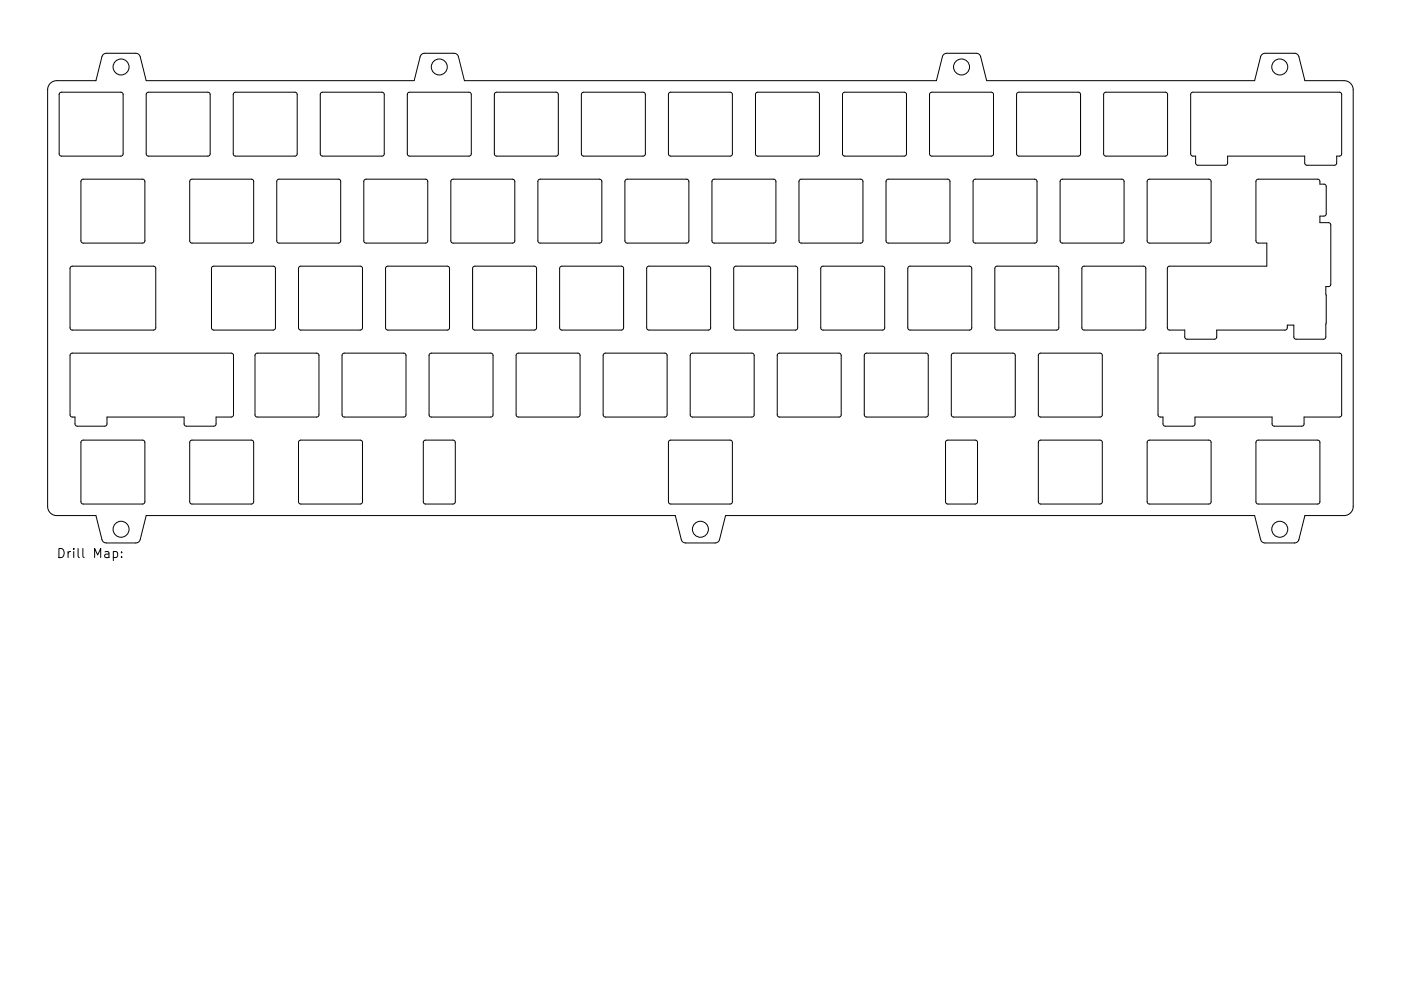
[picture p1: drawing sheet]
<svg xmlns="http://www.w3.org/2000/svg" width="297mm" height="210mm" viewBox="0 0 297 210" stroke-linecap="round" stroke-linejoin="round" font-family="sans-serif">
<defs><g id="words">
<text font-size="2.7" x="11.9" y="118.4">Drill Map:</text>
</g></defs>
<g fill="none" stroke="#000" stroke-width=".21">
<path d="M10.7 17.7l.5-.4 .7-.2h8.4l1.3-5.1a.97 .97 0 0 1 1-.7h6.2a.97 .97 0 0 1 .9 .7l1.3 5.1h56.8l1.3-5.1a.97 .97 0 0 1 .9-.7h6.3a.97 .97 0 0 1 .9 .7l1.3 5.1h100l1.3-5.1a.97 .97 0 0 1 .9-.7h6.3a.97 .97 0 0 1 .9 .7l1.3 5.1h56.8l1.3-5.1a.97 .97 0 0 1 .9-.7h6.3a.97 .97 0 0 1 .9 .7l1.3 5.1h8.3a1.94 1.94 0 0 1 1.9 2v88.3a1.94 1.94 0 0 1-1.9 2h-8.3l-1.3 5.1a.97 .97 0 0 1-.9 .7h-6.3a.97 .97 0 0 1-.9-.7l-1.3-5.1h-112.2l-1.2 5.1a.97 .97 0 0 1-1 .7h-6.2a.97 .97 0 0 1-1-.7l-1.2-5.1h-112.2l-1.3 5.1a.97 .97 0 0 1-.9 .7h-6.2a.97 .97 0 0 1-1-.7l-1.3-5.1h-8.3a1.94 1.94 0 0 1-1.9-2v-88.3l.2-.9zM12.7 19.7l.3-.1h12.6l.4 .1 .1 .3v12.6l-.1 .4-.4 .1h-12.6l-.3-.1-.2-.4v-12.6zM31.1 19.7l.4-.1h12.6l.3 .1 .2 .3v12.6l-.2 .4-.3 .1h-12.6l-.4-.1-.1-.4v-12.6zM49.6 19.7l.3-.1h12.6l.4 .1 .1 .3v12.6l-.1 .4-.4 .1h-12.6l-.3-.1-.1-.4v-12.6zM68 19.7l.4-.1h12.6l.3 .1 .2 .3v12.6l-.2 .4-.3 .1h-12.6l-.4-.1-.1-.4v-12.6zM86.5 19.7l.3-.1h12.6l.4 .1 .1 .3v12.6l-.1 .4-.4 .1h-12.6l-.3-.1-.1-.4v-12.6zM105 19.7l.3-.1h12.6l.3 .1 .2 .3v12.6l-.2 .4-.3 .1h-12.6l-.3-.1-.2-.4v-12.6zM123.4 19.7l.4-.1h12.5l.4 .1 .1 .3v12.6l-.1 .4-.4 .1h-12.5l-.4-.1-.1-.4v-12.6zM141.9 19.7l.3-.1h12.6l.3 .1 .2 .3v12.6l-.2 .4-.3 .1h-12.6l-.3-.1-.2-.4v-12.6zM160.3 19.7l.4-.1h12.6l.3 .1 .1 .3v12.6l-.1 .4-.3 .1h-12.6l-.4-.1-.1-.4v-12.6zM178.8 19.7l.3-.1h12.6l.3 .1 .2 .3v12.6l-.2 .4-.3 .1h-12.6l-.3-.1-.2-.4v-12.6zM197.2 19.7l.4-.1h12.6l.3 .1 .1 .3v12.6l-.1 .4-.3 .1h-12.6l-.4-.1-.1-.4v-12.6z"/>
<path d="M215.7 19.7l.3-.1h12.6l.4 .1 .1 .3v12.6l-.1 .4-.4 .1h-12.6l-.3-.1-.2-.4v-12.6zM234.1 19.7l.4-.1h12.6l.3 .1 .2 .3v12.6l-.2 .4-.3 .1h-12.6l-.4-.1-.1-.4v-12.6zM252.6 19.7l.3-.1h31.3l.3 .4-.1 12.8-.3 .3h-.7v1.6l-.4 .4-6-.1-.4-.3v-1.6h-16.3v1.6l-.4 .3h-6.1l-.3-.3v-1.6h-.8l-.3-.4v-12.7zM17.3 38.2l.3-.2h12.6l.4 .2 .1 .3v12.6l-.1 .3-.4 .2h-12.6l-.3-.2-.1-.3v-12.6zM40.4 38.2l.3-.2h12.6l.3 .2 .2 .3v12.6l-.2 .3-.3 .2h-12.6l-.3-.2-.2-.3v-12.6zM58.8 38.2l.4-.2h12.6l.3 .2 .1 .3v12.6l-.1 .3-.3 .2h-12.6l-.4-.2-.1-.3v-12.6zM77.3 38.2l.3-.2h12.6l.4 .2 .1 .3v12.6l-.1 .3-.4 .2h-12.6l-.3-.2-.2-.3v-12.6zM95.7 38.2l.4-.2h12.6l.3 .2 .1 .3v12.6l-.1 .3-.3 .2h-12.6l-.4-.2-.1-.3v-12.6zM114.2 38.2l.3-.2h12.6l.4 .2 .1 .3v12.6l-.1 .3-.4 .2h-12.6l-.3-.2-.2-.3v-12.6zM132.6 38.2l.4-.2h12.6l.3 .2 .2 .3v12.6l-.2 .3-.3 .2h-12.6l-.4-.2-.1-.3v-12.6zM151.1 38.2l.3-.2h12.6l.4 .2 .1 .3v12.6l-.1 .3-.4 .2h-12.6l-.3-.2-.2-.3v-12.6zM169.5 38.2l.4-.2h12.6l.3 .2 .2 .3v12.6l-.2 .3-.3 .2h-12.6l-.4-.2-.1-.3v-12.6z"/>
<path d="M188 38.2l.3-.2h12.6l.4 .2 .1 .3v12.6l-.1 .3-.4 .2h-12.6l-.3-.2-.1-.3v-12.6zM206.5 38.2l.3-.2h12.6l.3 .2 .2 .3v12.6l-.2 .3-.3 .2h-12.6l-.3-.2-.2-.3v-12.6zM224.9 38.2l.3-.2h12.6l.4 .2 .1 .3v12.6l-.1 .3-.4 .2h-12.6l-.3-.2-.1-.3v-12.6zM243.4 38.2l.3-.2h12.6l.3 .2 .2 .3v12.6l-.2 .3-.3 .2h-12.6l-.3-.2-.2-.3v-12.6zM15 56.6l.3-.1 17.5 .1 .2 .4-.1 12.8-.4 .2-17.4-.1-.3-.4v-12.5zM45 56.6l.3-.1h12.6l.4 .1 .1 .4v12.5l-.1 .4-.4 .1h-12.6l-.3-.1-.2-.4v-12.5zM63.4 56.6l.4-.1h12.6l.3 .1 .2 .4v12.5l-.2 .4-.3 .1h-12.6l-.4-.1-.1-.4v-12.5zM81.9 56.6l.3-.1h12.6l.4 .1 .1 .4v12.5l-.1 .4-.4 .1h-12.6l-.3-.1-.2-.4v-12.5zM100.3 56.6l.4-.1h12.6l.3 .1 .2 .4v12.5l-.2 .4-.3 .1h-12.6l-.4-.1-.1-.4v-12.5zM118.8 56.6l.3-.1h12.6l.4 .1 .1 .4v12.5l-.1 .4-.4 .1h-12.6l-.3-.1-.1-.4v-12.5zM137.2 56.6l.4-.1h12.6l.3 .1 .2 .4v12.5l-.2 .4-.3 .1h-12.6l-.4-.1-.1-.4v-12.5zM155.7 56.6l.3-.1h12.6l.4 .1 .1 .4v12.5l-.1 .4-.4 .1h-12.6l-.3-.1-.1-.4v-12.5z"/>
<path d="M174.2 56.6l.3-.1h12.6l.3 .1 .2 .4v12.5l-.2 .4-.3 .1h-12.6l-.3-.1-.2-.4v-12.5zM192.6 56.6l.4-.1h12.5l.4 .1 .1 .4v12.5l-.1 .4-.4 .1h-12.5l-.4-.1-.1-.4v-12.5zM211.1 56.6l.3-.1h12.6l.3 .1 .2 .4v12.5l-.2 .4-.3 .1h-12.6l-.3-.1-.2-.4v-12.5zM229.5 56.6l.4-.1h12.6l.3 .1 .1 .4v12.5l-.1 .4-.3 .1h-12.6l-.4-.1-.1-.4v-12.5zM247.6 56.6l.4-.1h20.6v-4.9h-1.9l-.4-.4 .1-13 .4-.2h12.6l.4 .3v.8h1l.3 .2 .1 6.2-.4 .3h-1v1.4l2 .1 .2 .1 .2 .3v12.6l-.3 .5h-.8l.1 7.7-.1 3-.2 .4h-6.3l-.3-.4v-2.5h-1.4v.7l-.4 .3h-14.5v1.6l-.4 .4-6.1-.1-.3-.3v-1.6h-3.3l-.4-.3v-12.7zM15 75.1l.3-.2 33.9 .1 .3 .4v12.8l-.4 .3h-3.3v1.6l-.4 .3h-6l-.4-.4v-1.5h-16.3v1.5l-.4 .4h-6.1l-.3-.4v-1.5l-.8-.1-.2-.4-.1-12.6zM54.2 75.1l.3-.2h12.6l.4 .2 .1 .3v12.6l-.1 .3-.4 .2h-12.6l-.3-.2-.1-.3v-12.6zM72.7 75.1l.3-.2h12.6l.3 .2 .2 .3v12.6l-.2 .3-.3 .2h-12.6l-.3-.2-.2-.3v-12.6zM91.1 75.1l.4-.2h12.5l.4 .2 .1 .3v12.6l-.1 .3-.4 .2h-12.5l-.4-.2-.1-.3v-12.6zM109.6 75.1l.3-.2h12.6l.3 .2 .2 .3v12.6l-.2 .3-.3 .2h-12.6l-.3-.2-.2-.3v-12.6zM128 75.1l.4-.2h12.6l.3 .2 .1 .3v12.6l-.1 .3-.3 .2h-12.6l-.4-.2-.1-.3v-12.6zM146.5 75.1l.3-.2h12.6l.4 .2 .1 .3v12.6l-.1 .3-.4 .2h-12.6l-.3-.2-.2-.3v-12.6z"/>
<path d="M164.9 75.1l.4-.2h12.6l.3 .2 .1 .3v12.6l-.1 .3-.3 .2h-12.6l-.4-.2-.1-.3v-12.6zM183.4 75.1l.3-.2h12.6l.4 .2 .1 .3v12.6l-.1 .3-.4 .2h-12.6l-.3-.2-.2-.3v-12.6zM201.8 75.1l.4-.2h12.6l.3 .2 .2 .3v12.6l-.2 .3-.3 .2h-12.6l-.4-.2-.1-.3v-12.6zM220.3 75.1l.3-.2h12.6l.4 .2 .1 .3v12.6l-.1 .3-.4 .2h-12.6l-.3-.2-.2-.3v-12.6zM245.7 75.1l.3-.2 38.1 .1 .4 .4-.1 12.8-.4 .3h-7.5v1.5l-.5 .4h-5.9l-.4-.4v-1.5h-16.3v1.5l-.4 .4h-6.1l-.3-.4v-1.5l-.8-.1-.3-.4v-12.6zM17.3 93.5l.3-.1h12.6l.4 .1 .1 .4v12.6l-.1 .3-.4 .1h-12.6l-.3-.1-.1-.3v-12.6zM40.4 93.5l.3-.1h12.6l.3 .1 .2 .4v12.6l-.2 .3-.3 .1h-12.6l-.3-.1-.2-.3v-12.6zM63.4 93.5l.4-.1h12.6l.3 .1 .2 .4v12.6l-.2 .3-.3 .1h-12.6l-.4-.1-.1-.3v-12.6zM89.9 93.5l.3-.1h5.8l.5 .3v12.8l-.2 .4h-6.1l-.4-.2-.1-12.8zM141.9 93.5l.3-.1h12.6l.3 .1 .2 .4v12.6l-.2 .3-.3 .1h-12.6l-.3-.1-.2-.3v-12.6zM200.6 93.5l.4-.1h5.8l.4 .3 .1 12.8-.3 .4h-6l-.5-.2v-12.8zM220.3 93.5l.3-.1h12.6l.4 .1 .1 .4v12.6l-.1 .3-.4 .1h-12.6l-.3-.1-.2-.3v-12.6z"/>
<path d="M243.4 93.5l.3-.1h12.6l.3 .1 .2 .4v12.6l-.2 .3-.3 .1h-12.6l-.3-.1-.2-.3v-12.6zM266.4 93.5l.4-.1h12.6l.3 .1 .1 .4v12.6l-.1 .3-.3 .1h-12.6l-.4-.1-.1-.3v-12.6zM24 117.1l.6-.1 .4 .4v.5l-.2 .3h-.8M25.8 118.1v.2M25.8 117.1v.2"/>
<circle cx="25.7" cy="14.2" r="1.7"/>
<circle cx="93.1" cy="14.2" r="1.7"/>
<circle cx="203.9" cy="14.2" r="1.7"/>
<circle cx="271.3" cy="14.2" r="1.69"/>
<circle cx="25.7" cy="112.3" r="1.7"/>
<circle cx="148.5" cy="112.3" r="1.7"/>
<circle cx="271.3" cy="112.3" r="1.69"/>
</g>
<use href="#words"/>
</svg>
